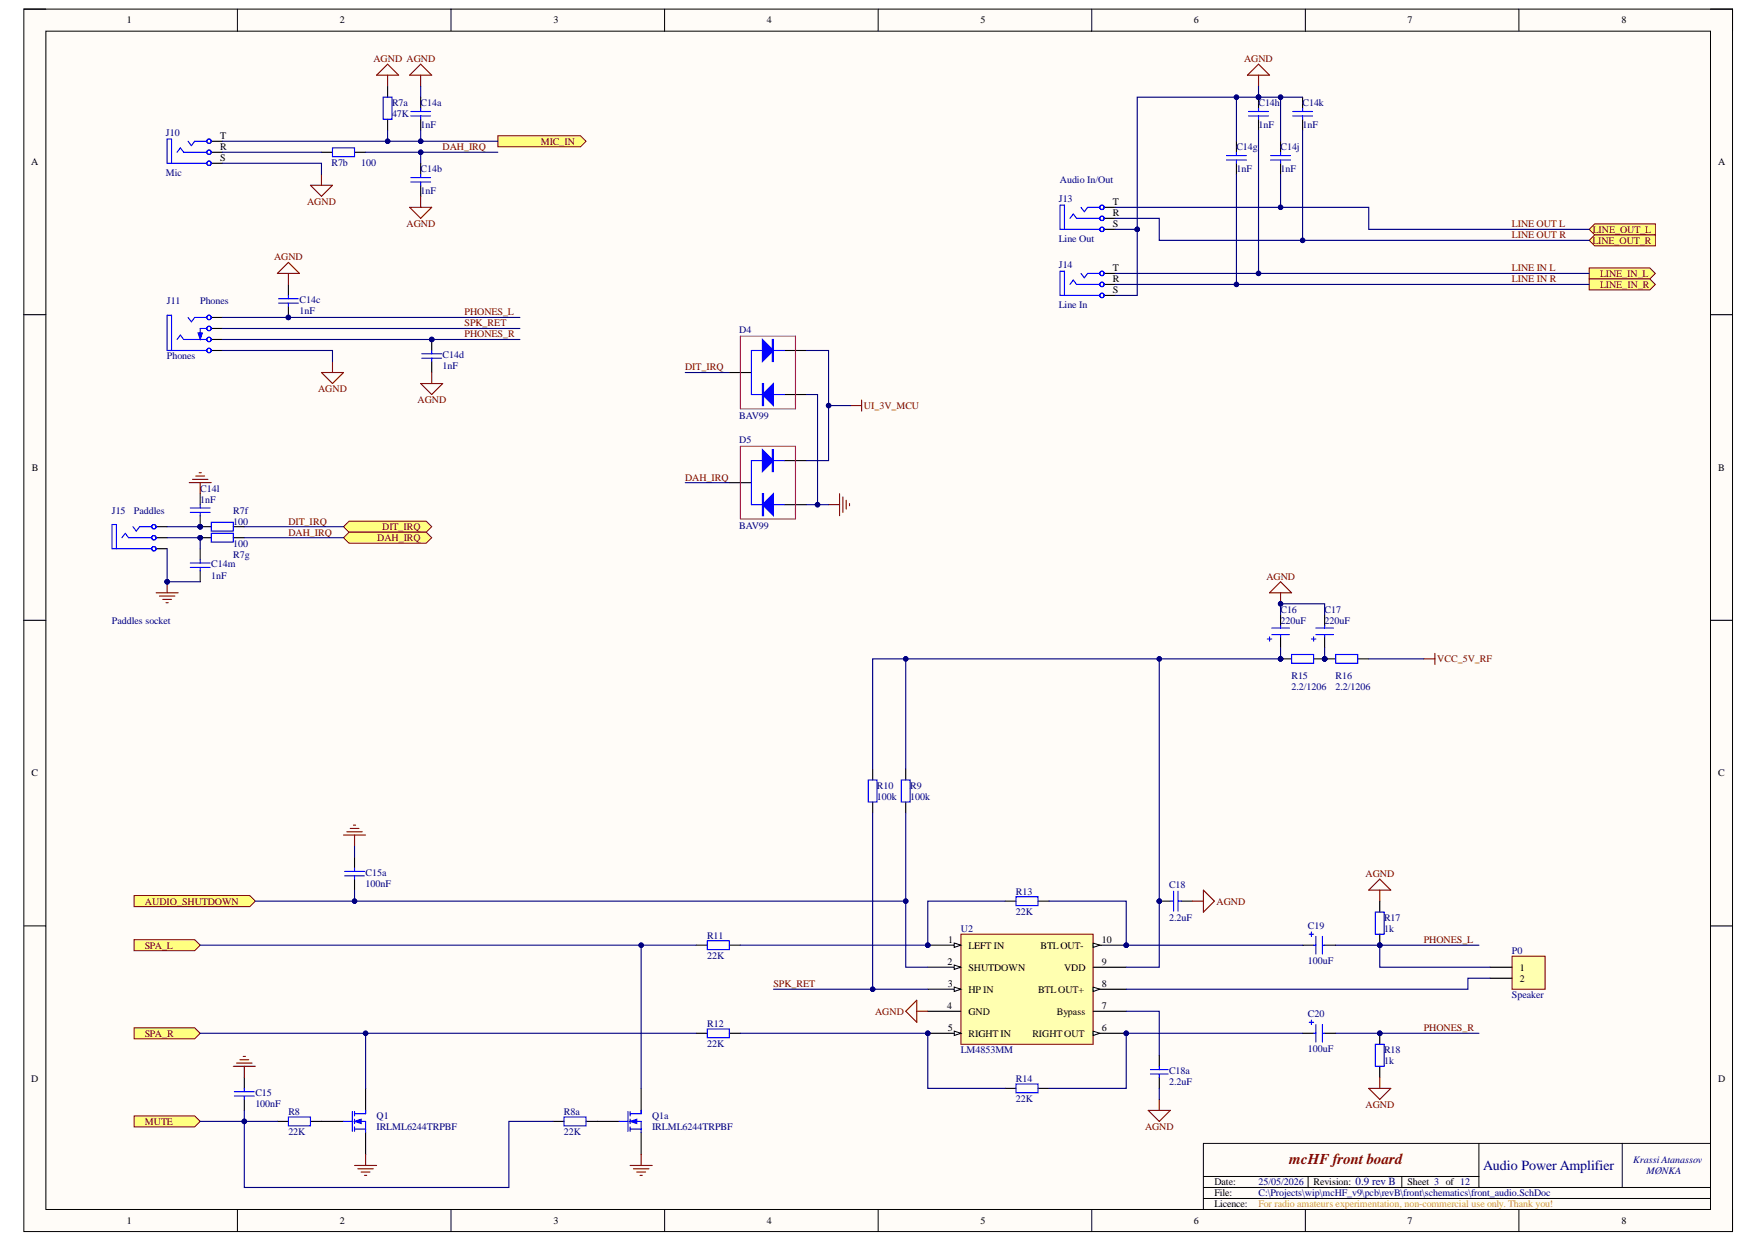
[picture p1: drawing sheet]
<svg xmlns="http://www.w3.org/2000/svg" width="297mm" height="210mm" viewBox="0 0 297 210" stroke-linecap="round" stroke-linejoin="round" font-family="sans-serif">
<defs><g id="words">
<text font-size="2.5" fill="#800000" x="217.8" y="196.8">mcHF front board</text>
<text font-size="2.4" fill="#000080" x="250.6" y="197.8">Audio Power Amplifier</text>
<g font-size="1.7">
<text x="21.4" y="4">1</text>
<text x="57.4" y="4">2</text>
<text x="93.5" y="4">3</text>
<text x="129.6" y="4">4</text>
<text x="165.7" y="4">5</text>
<text x="201.7" y="4">6</text>
<text x="237.8" y="4">7</text>
<text x="274" y="4">8</text>
<text x="37.2" y="23.5">T</text>
<text x="5.3" y="27.9">A</text>
<text x="37.2" y="27.3">S</text>
<text x="37.2" y="25.4">R</text>
<text x="290.3" y="27.9">A</text>
<text x="188.1" y="34.7">T</text>
<text x="188.1" y="38.4">S</text>
<text x="188.1" y="36.6">R</text>
<text x="188.1" y="45.9">T</text>
<text x="188.1" y="47.7">R</text>
<text x="188.1" y="49.6">S</text>
<text x="5.4" y="79.6">B</text>
<text x="290.3" y="79.6">B</text>
<text x="5.3" y="131.2">C</text>
<text x="290.3" y="131.2">C</text>
<text x="160.2" y="159.4">1</text>
<text x="163.6" y="160.3">LEFT IN</text>
<text x="175.8" y="160.3">BTLOUT-</text>
<text x="186.2" y="159.4">10</text>
<text x="160.1" y="163.1">2</text>
<text x="160.1" y="166.8">3</text>
<text x="163.6" y="164">SHUTDOWN</text>
<text x="163.6" y="167.7">HP IN</text>
<text x="175.4" y="167.7">BTL OUT+</text>
<text x="179.8" y="164">VDD</text>
<text x="186.2" y="166.8">8</text>
<text x="186.2" y="163.1">9</text>
<text x="256.8" y="164">1</text>
<text x="256.8" y="165.9">2</text>
<text x="160.1" y="170.5">4</text>
<text x="163.6" y="171.5">GND</text>
<text x="178.6" y="171.5">Bypass</text>
<text x="186.2" y="170.5">7</text>
<text x="160.1" y="174.3">5</text>
<text x="163.6" y="175.2">RIGHT IN</text>
<text x="174.4" y="175.2">RIGHT OUT</text>
<text x="186.2" y="174.3">6</text>
<text x="5.3" y="182.9">D</text>
<text x="290.3" y="182.9">D</text>
<text x="205.2" y="200.3">Date:</text>
<text x="205.2" y="202.2">File:</text>
<text x="221.9" y="200.3">Revision: 0.9 rev B</text>
<text x="237.8" y="200.3">Sheet 3 of 12</text>
<text x="21.4" y="206.8">1</text>
<text x="57.4" y="206.8">2</text>
<text x="93.5" y="206.8">3</text>
<text x="129.6" y="206.8">4</text>
<text x="165.7" y="206.8">5</text>
<text x="201.7" y="206.8">6</text>
<text x="205.2" y="204">Licence:</text>
<text x="237.8" y="206.8">7</text>
<text x="274" y="206.8">8</text>
</g>
<g font-size="1.7" fill="#800000">
<text x="63.1" y="10.5">AGND AGND</text>
<text x="210.2" y="10.5">AGND</text>
<text x="74.8" y="25.4">DAH_IRQ</text>
<text x="91.4" y="24.4">MIC_IN</text>
<text x="51.9" y="34.7">AGND</text>
<text x="68.7" y="38.4">AGND</text>
<text x="255.5" y="38.4">LINE OUT L</text>
<text x="255.5" y="40.3">LINE OUT R</text>
<text x="269" y="41.2">LINE_OUT_R</text>
<text x="269.1" y="39.3">LINE_OUT_L</text>
<text x="46.3" y="44">AGND</text>
<text x="255.5" y="45.9">LINE IN L</text>
<text x="255.5" y="47.7">LINE IN R</text>
<text x="270.4" y="46.8">LINE_IN_L</text>
<text x="78.5" y="53.3">PHONES_L</text>
<text x="270.4" y="48.6">LINE_IN_R</text>
<text x="78.5" y="55.2">SPK_RET</text>
<text x="78.5" y="57">PHONES_R</text>
<text x="115.8" y="62.6">DIT_IRQ</text>
<text x="53.8" y="66.3">AGND</text>
<text x="70.6" y="68.2">AGND</text>
<text x="146" y="69.1">UI_3V_MCU</text>
<text x="115.8" y="81.2">DAH_IRQ</text>
<text x="48.7" y="88.7">DIT_IRQ</text>
<text x="64.6" y="89.6">DIT_IRQ</text>
<text x="48.7" y="90.5">DAH_IRQ</text>
<text x="63.7" y="91.5">DAH_IRQ</text>
<text x="214" y="98">AGND</text>
<text x="242.8" y="111.9">VCC_5V_RF</text>
<text x="230.7" y="148.2">AGND</text>
<text x="24.5" y="152.9">AUDIO_SHUTDOWN</text>
<text x="205.6" y="152.9">AGND</text>
<text x="24.5" y="160.3">SPA_L</text>
<text x="240.6" y="159.4">PHONES_L</text>
<text x="130.7" y="166.8">SPK_RET</text>
<text x="147.9" y="171.5">AGND</text>
<text x="24.5" y="175.2">SPA_R</text>
<text x="240.6" y="174.3">PHONES_R</text>
<text x="24.5" y="190.1">MUTE</text>
<text x="193.5" y="191">AGND</text>
<text x="230.7" y="187.3">AGND</text>
</g>
<g font-size="1.7" fill="#000080">
<text x="66.2" y="17.9">R7a</text>
<text x="71.1" y="17.9">C14a</text>
<text x="212.6" y="17.9">C14h</text>
<text x="220.1" y="17.9">C14k</text>
<text x="28" y="22.9">J10</text>
<text x="66.2" y="19.8">47K</text>
<text x="71.1" y="21.6">1nF</text>
<text x="212.6" y="21.6">1nF</text>
<text x="220.1" y="21.6">1nF</text>
<text x="28" y="29.7">Mic</text>
<text x="56" y="28">R7b</text>
<text x="61" y="28">100</text>
<text x="71.1" y="29.1">C14b</text>
<text x="208.9" y="25.4">C14g</text>
<text x="208.9" y="29.1">1nF</text>
<text x="216.3" y="25.4">C14j</text>
<text x="216.3" y="29.1">1nF</text>
<text x="71.1" y="32.8">1nF</text>
<text x="178.9" y="34.1">J13</text>
<text x="179.1" y="31">Audio In/Out</text>
<text x="178.9" y="40.8">Line Out</text>
<text x="178.9" y="45.3">J14</text>
<text x="28.2" y="51.4">J11</text>
<text x="33.8" y="51.4">Phones</text>
<text x="50.6" y="51.3">C14c</text>
<text x="50.6" y="53.1">1nF</text>
<text x="178.9" y="52">Line In</text>
<text x="124.9" y="56.2">D4</text>
<text x="28.2" y="60.7">Phones</text>
<text x="74.8" y="60.6">C14d</text>
<text x="74.8" y="62.4">1nF</text>
<text x="124.9" y="70.8">BAV99</text>
<text x="124.9" y="74.9">D5</text>
<text x="33.8" y="83.1">C14l</text>
<text x="18.9" y="86.8">J15</text>
<text x="22.6" y="86.8">Paddles</text>
<text x="33.8" y="84.9">1nF</text>
<text x="39.4" y="86.8">R7f</text>
<text x="39.4" y="88.7">100</text>
<text x="124.9" y="89.4">BAV99</text>
<text x="35.7" y="95.9">C14m</text>
<text x="39.4" y="94.2">R7g</text>
<text x="39.4" y="92.4">100</text>
<text x="35.7" y="97.8">1nF</text>
<text x="18.9" y="105.4">Paddles socket</text>
<text x="216.3" y="103.5">C16</text>
<text x="216.3" y="105.4">220uF</text>
<text x="223.8" y="103.5">C17</text>
<text x="223.8" y="105.4">220uF</text>
<text x="218.2" y="114.7">R15</text>
<text x="218.2" y="116.6">2.2/1206</text>
<text x="225.7" y="114.7">R16</text>
<text x="225.7" y="116.6">2.2/1206</text>
<text x="148.2" y="133.3">R10</text>
<text x="148.2" y="135.2">100k</text>
<text x="153.8" y="133.3">R9</text>
<text x="153.8" y="135.2">100k</text>
<text x="61.8" y="148">C15a</text>
<text x="61.8" y="149.9">100nF</text>
<text x="171.6" y="151.2">R13</text>
<text x="171.6" y="154.6">22K</text>
<text x="197.5" y="150.1">C18</text>
<text x="197.5" y="155.7">2.2uF</text>
<text x="233.9" y="155.7">R17</text>
<text x="119.5" y="158.7">R11</text>
<text x="119.5" y="162">22K</text>
<text x="162.3" y="157.5">U2</text>
<text x="221" y="157">C19</text>
<text x="233.9" y="157.5">1k</text>
<text x="255.5" y="161.2">P0</text>
<text x="221" y="162.9">100uF</text>
<text x="119.5" y="173.5">R12</text>
<text x="221" y="171.8">C20</text>
<text x="255.5" y="168.7">Speaker</text>
<text x="119.5" y="176.9">22K</text>
<text x="162.3" y="178">LM4853MM</text>
<text x="221" y="177.8">100uF</text>
<text x="233.9" y="178">R18</text>
<text x="233.9" y="179.9">1k</text>
<text x="43.1" y="185.2">C15</text>
<text x="171.6" y="182.8">R14</text>
<text x="197.5" y="181.5">C18a</text>
<text x="197.5" y="183.4">2.2uF</text>
<text x="43.1" y="187.1">100nF</text>
<text x="48.7" y="188.4">R8</text>
<text x="48.7" y="191.8">22K</text>
<text x="63.6" y="189.2">Q1</text>
<text x="63.6" y="191">IRLML6244TRPBF</text>
<text x="95.3" y="188.4">R8a</text>
<text x="95.3" y="191.8">22K</text>
<text x="110.2" y="189.2">Q1a</text>
<text x="110.2" y="191">IRLML6244TRPBF</text>
<text x="171.6" y="186.2">22K</text>
<text x="275.9" y="196.6">Krassi Atanassov</text>
<text x="212.6" y="200.3">25/05/2026</text>
<text x="212.6" y="202.2">C:\Projects\wip\mcHF_v9\pcb\revB\front\schematics\front_audio.SchDoc</text>
<text x="278.2" y="198.5">MØNKA</text>
</g>
<text font-size="1.7" fill="#f90" x="212.6" y="204">For radio amateurs experimentation, non-commercial use only. Thank you!</text>
</g></defs>
<path d="M4 1.5h288.7v206.6h-288.7z" fill-rule="evenodd" fill="#fffcf8"/>
<path d="M4 1.5h288.7v206.6h-288.7z" fill="none" stroke="#000" stroke-width=".17"/>
<path d="M7.8 5.3h281.2v199.1h-281.2z" fill-rule="evenodd" fill="#fffcf8"/>
<g fill="none" stroke="#000" stroke-width=".17">
<path d="M4 1.5h3.8M7.8 5.3h281.2v199.1h-281.2zM40.1 1.5v3.8M76.2 1.5v3.8M112.3 1.5v3.8M148.4 1.5v3.8M184.5 1.5v3.8M220.6 1.5v3.8M256.6 1.5v3.8M289 1.5h3.7v3.8M4 53.2h3.8M289 53.2h3.7"/>
<path d="M4 104.8h3.8M289 104.8h3.7M4 156.5h3.8M289 156.5h3.7M203.3 198.8h46.6M221 198.8v1.9M236.9 198.8v1.9M249.9 193.2v7.5M274.1 193.2v7.5M289 193.2h-85.7v11.2M40.1 204.4v3.7M76.2 204.4v3.7"/>
<path d="M112.3 204.4v3.7M148.4 204.4v3.7M184.5 204.4v3.7M203.3 200.7h85.7M203.3 202.5h85.7M220.6 204.4v3.7M256.6 204.4v3.7M292.7 204.4v3.7"/>
</g>
<path d="M216.4 103.9v1.9M216.4 107.6v1.9" fill="none" stroke="#000" stroke-width=".19"/>
<path d="M214.1 108h.8M214.5 107.6v.8M214.9 106.1h3M214.9 107.3h3M216.4 105.8v.3M216.4 107.3v.3" fill="none" stroke="#00f" stroke-width=".19"/>
<circle cx="195.9" cy="152.3" r=".37" fill="#000080"/>
<circle cx="195.9" cy="152.3" r=".37" fill="none" stroke="#000080" stroke-width=".17"/>
<path d="M195.9 152.3h1.8M199.6 152.3h1.9" fill="none" stroke="#000" stroke-width=".19"/>
<circle cx="195.9" cy="152.3" r=".37" fill="#000080"/>
<circle cx="195.9" cy="152.3" r=".37" fill="none" stroke="#000080" stroke-width=".17"/>
<path d="M197.7 152.3h.6M198.3 150.6v3.4M199 152.3h.6M199 150.6v3.4" fill="none" stroke="#00f" stroke-width=".19"/>
<circle cx="216.4" cy="111.4" r=".37" fill="#000080"/>
<circle cx="216.4" cy="111.4" r=".37" fill="none" stroke="#000080" stroke-width=".17"/>
<circle cx="223.8" cy="111.4" r=".37" fill="#000080"/>
<circle cx="223.8" cy="111.4" r=".37" fill="none" stroke="#000080" stroke-width=".17"/>
<path d="M216.4 111.4h1.8" fill="none" stroke="#000" stroke-width=".19"/>
<circle cx="216.4" cy="111.4" r=".37" fill="#000080"/>
<circle cx="216.4" cy="111.4" r=".37" fill="none" stroke="#000080" stroke-width=".17"/>
<path d="M222 111.4h1.8" fill="none" stroke="#000" stroke-width=".19"/>
<circle cx="223.8" cy="111.4" r=".37" fill="#000080"/>
<circle cx="223.8" cy="111.4" r=".37" fill="none" stroke="#000080" stroke-width=".17"/>
<path d="M218.2 110.6h3.8v1.5h-3.8zM221.6 108h.7M222 107.6v.8M222.3 106.1h3M222.3 107.3h3M223.8 105.8v.3M223.8 107.3v.3" fill="none" stroke="#00f" stroke-width=".19"/>
<path d="M223.8 103.9v1.9M223.8 107.6v1.9" fill="none" stroke="#000" stroke-width=".19"/>
<circle cx="223.8" cy="111.4" r=".37" fill="#000080"/>
<circle cx="223.8" cy="111.4" r=".37" fill="none" stroke="#000080" stroke-width=".17"/>
<path d="M223.8 111.4h1.9" fill="none" stroke="#000" stroke-width=".19"/>
<circle cx="223.8" cy="111.4" r=".37" fill="#000080"/>
<circle cx="223.8" cy="111.4" r=".37" fill="none" stroke="#000080" stroke-width=".17"/>
<path d="M229.4 111.4h1.9" fill="none" stroke="#000" stroke-width=".19"/>
<path d="M225.7 110.6h3.7v1.5h-3.7z" fill="none" stroke="#00f" stroke-width=".19"/>
<path d="M22.7 158.8h10.2l.9 .9-.9 1h-10.2z" fill-rule="evenodd" fill="#ffff80"/>
<path d="M22.7 158.8h10.2l.9 .9-.9 1h-10.2z" fill="none" stroke="#800000" stroke-width=".17"/>
<path d="M22.7 188.6h10.2l.9 .9-.9 1h-10.2z" fill-rule="evenodd" fill="#ffff80"/>
<path d="M22.7 188.6h10.2l.9 .9-.9 1h-10.2z" fill="none" stroke="#800000" stroke-width=".17"/>
<path d="M240.6 111.4h1.8M242.4 110.4v1.9" fill="none" stroke="#800000" stroke-width=".19"/>
<circle cx="190.3" cy="174.6" r=".37" fill="#000080"/>
<circle cx="190.3" cy="174.6" r=".37" fill="none" stroke="#000080" stroke-width=".17"/>
<circle cx="156.8" cy="174.6" r=".37" fill="#000080"/>
<circle cx="156.8" cy="174.6" r=".37" fill="none" stroke="#000080" stroke-width=".17"/>
<circle cx="156.8" cy="159.7" r=".37" fill="#000080"/>
<circle cx="156.8" cy="159.7" r=".37" fill="none" stroke="#000080" stroke-width=".17"/>
<circle cx="190.3" cy="159.7" r=".37" fill="#000080"/>
<circle cx="190.3" cy="159.7" r=".37" fill="none" stroke="#000080" stroke-width=".17"/>
<path d="M162.4 157.9h22.3v18.6h-22.3z" fill-rule="evenodd" fill="#ffffb0"/>
<path d="M162.4 157.9h22.3v18.6h-22.3z" fill="none" stroke="#800000" stroke-width=".17"/>
<path d="M184.7 174.6h5.6" fill="none" stroke="#000" stroke-width=".19"/>
<path d="M184.7 174.3l1.1 .3-1.1 .4z" fill="#f8fcff"/>
<path d="M184.7 174.3l1.1 .3-1.1 .4z" fill="none" stroke="#000" stroke-width=".17"/>
<circle cx="190.3" cy="174.6" r=".37" fill="#000080"/>
<circle cx="190.3" cy="174.6" r=".37" fill="none" stroke="#000080" stroke-width=".17"/>
<path d="M156.8 174.6h5.6" fill="none" stroke="#000" stroke-width=".19"/>
<path d="M161.2 174.3l1.2 .3-1.2 .4z" fill="#f8fcff"/>
<path d="M161.2 174.3l1.2 .3-1.2 .4z" fill="none" stroke="#000" stroke-width=".17"/>
<circle cx="156.8" cy="174.6" r=".37" fill="#000080"/>
<circle cx="156.8" cy="174.6" r=".37" fill="none" stroke="#000080" stroke-width=".17"/>
<path d="M156.8 159.7h5.6" fill="none" stroke="#000" stroke-width=".18"/>
<path d="M161.2 159.4l1.2 .3-1.2 .4z" fill="#f8fcff"/>
<path d="M161.2 159.4l1.2 .3-1.2 .4z" fill="none" stroke="#000" stroke-width=".17"/>
<circle cx="156.8" cy="159.7" r=".37" fill="#000080"/>
<circle cx="156.8" cy="159.7" r=".37" fill="none" stroke="#000080" stroke-width=".17"/>
<path d="M156.8 163.5h5.6" fill="none" stroke="#000" stroke-width=".18"/>
<path d="M161.2 163.1l1.2 .4-1.2 .3z" fill="#f8fcff"/>
<path d="M161.2 163.1l1.2 .4-1.2 .3z" fill="none" stroke="#000" stroke-width=".17"/>
<path d="M156.8 167.2h5.6" fill="none" stroke="#000" stroke-width=".18"/>
<path d="M161.2 166.8l1.2 .4-1.2 .4z" fill="#f8fcff"/>
<path d="M161.2 166.8l1.2 .4-1.2 .4z" fill="none" stroke="#000" stroke-width=".17"/>
<path d="M156.8 170.9h5.6" fill="none" stroke="#000" stroke-width=".18"/>
<path d="M184.7 167.2h5.6" fill="none" stroke="#000" stroke-width=".19"/>
<path d="M184.7 166.8l1.1 .4-1.1 .4z" fill="#f8fcff"/>
<path d="M184.7 166.8l1.1 .4-1.1 .4z" fill="none" stroke="#000" stroke-width=".17"/>
<path d="M184.7 159.7h5.6M184.7 170.9h5.6M184.7 163.5h5.6" fill="none" stroke="#000" stroke-width=".19"/>
<path d="M184.7 159.4l1.1 .3-1.1 .4z" fill="#f8fcff"/>
<path d="M184.7 159.4l1.1 .3-1.1 .4z" fill="none" stroke="#000" stroke-width=".17"/>
<circle cx="190.3" cy="159.7" r=".37" fill="#000080"/>
<circle cx="190.3" cy="159.7" r=".37" fill="none" stroke="#000080" stroke-width=".17"/>
<path d="M22.7 173.7h10.2l.9 .9-.9 1h-10.2z" fill-rule="evenodd" fill="#ffff80"/>
<path d="M22.7 173.7h10.2l.9 .9-.9 1h-10.2z" fill="none" stroke="#800000" stroke-width=".17"/>
<path d="M147.4 130v1.8M147.4 135.5v1.9M153 130v1.8M153 135.5v1.9M117.6 159.7h1.9M123.2 159.7h1.9M169.8 152.3h1.9" fill="none" stroke="#000" stroke-width=".18"/>
<path d="M146.7 131.8h1.5v3.7h-1.5zM152.3 131.8h1.5v3.7h-1.5zM119.5 159h3.7v1.5h-3.7z" fill="none" stroke="#00f" stroke-width=".18"/>
<path d="M175.4 152.3h1.9M220.1 159.7h1.9M223.8 159.7h1.9M117.6 174.6h1.9M123.2 174.6h1.9M220.1 174.6h1.9M223.8 174.6h1.9M169.8 183.9h1.9M175.4 183.9h1.9" fill="none" stroke="#000" stroke-width=".19"/>
<g fill="none" stroke="#00f" stroke-width=".19">
<path d="M171.7 151.6h3.7v1.4h-3.7zM221.2 157.9h.8M221.6 157.5v.8M222 159.7h.3M222.3 158.3v2.9M223.4 158.3v2.9M223.4 159.7h.4M119.5 173.9h3.7v1.5h-3.7zM221.2 172.8h.8M221.6 172.4v.7M222 174.6h.3M222.3 173.1v3"/>
<path d="M223.4 173.1v3M223.4 174.6h.4M171.7 183.2h3.7v1.5h-3.7z"/>
</g>
<circle cx="233.1" cy="174.6" r=".37" fill="#000080"/>
<circle cx="233.1" cy="174.6" r=".37" fill="none" stroke="#000080" stroke-width=".17"/>
<path d="M233.1 174.6v1.9" fill="none" stroke="#000" stroke-width=".19"/>
<circle cx="233.1" cy="174.6" r=".37" fill="#000080"/>
<circle cx="233.1" cy="174.6" r=".37" fill="none" stroke="#000080" stroke-width=".17"/>
<path d="M233.1 180.2v1.9" fill="none" stroke="#000" stroke-width=".19"/>
<path d="M232.4 176.5h1.5v3.7h-1.5z" fill="none" stroke="#00f" stroke-width=".19"/>
<circle cx="233.1" cy="159.7" r=".37" fill="#000080"/>
<circle cx="233.1" cy="159.7" r=".37" fill="none" stroke="#000080" stroke-width=".17"/>
<path d="M233.1 152.3v1.9M233.1 157.9v1.8" fill="none" stroke="#000" stroke-width=".19"/>
<circle cx="233.1" cy="159.7" r=".37" fill="#000080"/>
<circle cx="233.1" cy="159.7" r=".37" fill="none" stroke="#000080" stroke-width=".17"/>
<path d="M232.4 154.2h1.5v3.7h-1.5zM58 189.5h1.5M59.5 187.9v3.3M59.9 188.2h1.9M59.9 189.5h1.9v1.9M59.9 190.8h1.9M59.9 187.9v.7M59.9 189.2v.7M59.9 190.5v.7" fill="none" stroke="#00f" stroke-width=".19"/>
<path d="M54.3 189.5h3.7M61.8 183.9v3.8M61.8 191.4v3.7" fill="none" stroke="#000" stroke-width=".19"/>
<path d="M59.9 189.5l1.1-.3v.7z" fill="#00f"/>
<path d="M59.9 189.5l1.1-.3v.7z" fill="none" stroke="#00f" stroke-width=".17"/>
<path d="M39.6 185.2h3.4M39.6 184.5h3.4M41.3 183.9v.6M41.3 185.2v.6M48.7 188.8h3.8v1.5h-3.8zM61.8 187.7v.5" fill="none" stroke="#00f" stroke-width=".19"/>
<path d="M40 179.7h2.6M40.5 179.1h1.5M41.1 178.5h.4M39.4 180.2h3.7M41.3 180.2v1.9M59.9 197h3.7M60.5 197.5h2.6M61 198.1h1.5M61.6 198.6h.4M61.8 195.1v1.9" fill="none" stroke="#800000" stroke-width=".19"/>
<path d="M41.3 182.1v1.8M41.3 185.8v1.9M46.9 189.5h1.8M52.5 189.5h1.8" fill="none" stroke="#000" stroke-width=".19"/>
<path d="M84.1 22.9h14l.9 1-.9 .9h-14z" fill-rule="evenodd" fill="#ffff80"/>
<path d="M84.1 22.9h14l.9 1-.9 .9h-14z" fill="none" stroke="#800000" stroke-width=".17"/>
<path d="M255.5 161.6h5.6v5.6h-5.6z" fill-rule="evenodd" fill="#ffffb0"/>
<path d="M255.5 161.6h5.6v5.6h-5.6z" fill="none" stroke="#800000" stroke-width=".17"/>
<path d="M251.8 163.5h3.7M251.8 165.3h3.7" fill="none" stroke="#000" stroke-width=".19"/>
<path d="M65.5 14.6v1.8M65.5 20.2v1.8M35.7 53.7h1.9M35.7 59.2h1.9M35.7 57.4h1.9M35.7 55.5h1.9" fill="none" stroke="#000" stroke-width=".18"/>
<g fill="none" stroke="#00f" stroke-width=".18">
<path d="M64.7 16.4h1.5v3.8h-1.5zM29 59.2v-5.9h-.8v5.9h6.7M29.9 57.4l.6-.8 .5 .8h3.9M31.8 53.7l.5 .7 .6-.7h2"/>
<circle cx="35.3" cy="57.4" r=".37"/>
<circle cx="35.3" cy="55.5" r=".37"/>
<circle cx="35.3" cy="59.2" r=".37"/>
<circle cx="35.3" cy="53.7" r=".37"/>
</g>
<path d="M33.5 56.3h.7l-.4 1.1z" fill="#00f"/>
<path d="M33.5 56.3h.7l-.4 1.1z" fill="none" stroke="#00f" stroke-width=".17"/>
<path d="M69.4 19.6h3.4M69.4 18.8h3.4M71.1 18.3v.5M71.1 19.6v.6M69.4 30.8h3.4M69.4 30h3.4M71.1 29.5v.5M71.1 30.8v.5M34.9 55.5h-1.1v1.3" fill="none" stroke="#00f" stroke-width=".18"/>
<path d="M71.1 16.4v1.9M71.1 20.2v1.8M71.1 27.6v1.9M71.1 31.3v1.9" fill="none" stroke="#000" stroke-width=".18"/>
<circle cx="48.7" cy="53.7" r=".37" fill="#000080"/>
<circle cx="48.7" cy="53.7" r=".37" fill="none" stroke="#000080" stroke-width=".17"/>
<path d="M48.7 51.8v1.9" fill="none" stroke="#000" stroke-width=".18"/>
<circle cx="48.7" cy="53.7" r=".37" fill="#000080"/>
<circle cx="48.7" cy="53.7" r=".37" fill="none" stroke="#000080" stroke-width=".17"/>
<path d="M35.7 25.7h1.9M35.7 23.9h1.9M35.7 27.6h1.9M54.3 25.7h1.9M59.9 25.7h1.9M48.7 48.1v1.8" fill="none" stroke="#000" stroke-width=".18"/>
<g fill="none" stroke="#00f" stroke-width=".18">
<path d="M29 27.6v-4.1h-.8v4.1h6.7M29.9 25.7l.6-.7 .5 .7h3.9M31.8 23.9l.5 .7 .6-.7h2M56.2 25h3.7v1.5h-3.7zM47.1 50.5h3.3M47.1 51.2h3.3M48.7 49.9v.6M48.7 51.2v.6"/>
<circle cx="35.3" cy="25.7" r=".37"/>
<circle cx="35.3" cy="27.6" r=".37"/>
<circle cx="35.3" cy="23.9" r=".37"/>
</g>
<circle cx="72.9" cy="57.4" r=".37" fill="#000080"/>
<circle cx="72.9" cy="57.4" r=".37" fill="none" stroke="#000080" stroke-width=".17"/>
<path d="M72.9 57.4v1.8M72.9 61.1v1.9" fill="none" stroke="#000" stroke-width=".18"/>
<circle cx="72.9" cy="57.4" r=".37" fill="#000080"/>
<circle cx="72.9" cy="57.4" r=".37" fill="none" stroke="#000080" stroke-width=".17"/>
<path d="M71.3 59.8h3.3M72.9 59.2v.6M71.3 60.5h3.3M72.9 60.5v.6" fill="none" stroke="#00f" stroke-width=".18"/>
<g fill="none" stroke="#800000" stroke-width=".18">
<path d="M63.6 12.7l1.9-1.9 1.9 1.9zM65.5 12.7v1.9M69.2 12.7l1.9-1.9 1.8 1.9zM71.1 12.7v1.9M52.5 31.3h3.7l-1.9 1.9zM54.3 29.5v1.8M69.2 35h3.7l-1.8 1.9zM71.1 33.2v1.8M46.9 46.2l1.8-1.9 1.9 1.9zM48.7 46.2v1.9M54.3 63h3.7l-1.8 1.8zM56.2 61.1v1.9"/>
<path d="M71.1 64.8h3.7l-1.9 1.9zM72.9 63v1.8"/>
</g>
<path d="M208.9 23.9v1.8M208.9 27.6v1.9" fill="none" stroke="#000" stroke-width=".19"/>
<path d="M207.2 27h3.4M207.2 26.3h3.4M208.9 25.7v.6M208.9 27v.6" fill="none" stroke="#00f" stroke-width=".19"/>
<circle cx="212.6" cy="16.4" r=".38" fill="#000080"/>
<circle cx="212.6" cy="16.4" r=".38" fill="none" stroke="#000080" stroke-width=".17"/>
<path d="M212.6 16.4v1.9" fill="none" stroke="#000" stroke-width=".19"/>
<circle cx="212.6" cy="16.4" r=".38" fill="#000080"/>
<circle cx="212.6" cy="16.4" r=".38" fill="none" stroke="#000080" stroke-width=".17"/>
<path d="M220.1 16.4v1.9M186.6 35h1.8M186.6 38.8h1.8M186.6 36.9h1.8M212.6 20.2v1.8M216.4 23.9v1.8M216.4 27.6v1.9M220.1 20.2v1.8M186.6 46.2h1.8M186.6 49.9h1.8M186.6 48.1h1.8" fill="none" stroke="#000" stroke-width=".19"/>
<g fill="none" stroke="#00f" stroke-width=".19">
<path d="M211 19.6h3.3M211 18.8h3.3M212.6 18.3v.5M212.6 19.6v.6M218.4 19.6h3.4M218.4 18.8h3.4M220.1 18.3v.5M220.1 19.6v.6M179.9 38.8v-4.1h-.8v4.1h6.7M180.8 36.9l.5-.7 .6 .7h3.9M182.7 35l.5 .8 .6-.8h2M214.7 27h3.3"/>
<path d="M214.7 26.3h3.3M216.4 25.7v.6M216.4 27v.6M179.9 49.9v-4.1h-.8v4.1h6.7M180.8 48.1l.5-.8 .6 .8h3.9M182.7 46.2l.5 .8 .6-.8h2"/>
<circle cx="186.2" cy="36.9" r=".37"/>
<circle cx="186.2" cy="35" r=".37"/>
<circle cx="186.2" cy="38.8" r=".37"/>
<circle cx="186.2" cy="46.2" r=".37"/>
<circle cx="186.2" cy="49.9" r=".37"/>
<circle cx="186.2" cy="48.1" r=".37"/>
</g>
<path d="M210.8 12.7l1.8-1.9 1.9 1.9zM212.6 12.7v1.9" fill="none" stroke="#800000" stroke-width=".19"/>
<path d="M28.2 98.3v1.9M26.4 100.2h3.7M26.9 100.7h2.6M27.5 101.3h1.5M28.1 101.9h.3" fill="none" stroke="#800000" stroke-width=".18"/>
<circle cx="28.2" cy="98.3" r=".37" fill="#000080"/>
<circle cx="28.2" cy="98.3" r=".37" fill="none" stroke="#000080" stroke-width=".17"/>
<path d="M33.8 92.7v1.9M33.8 96.5v1.8" fill="none" stroke="#000" stroke-width=".18"/>
<path d="M32.2 95.2h3.3M32.2 95.9h3.3M33.8 94.6v.6M33.8 95.9v.6" fill="none" stroke="#00f" stroke-width=".18"/>
<circle cx="33.8" cy="89" r=".37" fill="#000080"/>
<circle cx="33.8" cy="89" r=".37" fill="none" stroke="#000080" stroke-width=".17"/>
<path d="M33.8 87.2v1.8" fill="none" stroke="#000" stroke-width=".18"/>
<circle cx="33.8" cy="89" r=".37" fill="#000080"/>
<circle cx="33.8" cy="89" r=".37" fill="none" stroke="#000080" stroke-width=".17"/>
<path d="M26.4 89h1.8M26.4 92.7h1.8M26.4 90.9h1.8M33.8 83.4v1.9" fill="none" stroke="#000" stroke-width=".18"/>
<g fill="none" stroke="#00f" stroke-width=".18">
<path d="M19.7 92.7v-4.1h-.8v4.1h6.7M20.6 90.9l.6-.8 .5 .8h3.9M22.5 89l.5 .8 .6-.8h2M32.2 85.9h3.3M32.2 86.6h3.3M33.8 85.3v.6M33.8 86.6v.6"/>
<circle cx="26" cy="89" r=".37"/>
<circle cx="26" cy="92.7" r=".37"/>
<circle cx="26" cy="90.9" r=".37"/>
</g>
<path d="M33.6 79.9h.4M32 81.6h3.7M32.5 81h2.6M33.1 80.5h1.5M33.8 81.6v1.8" fill="none" stroke="#800000" stroke-width=".18"/>
<circle cx="33.8" cy="89" r=".37" fill="#000080"/>
<circle cx="33.8" cy="89" r=".37" fill="none" stroke="#000080" stroke-width=".17"/>
<path d="M33.8 89h1.9" fill="none" stroke="#000" stroke-width=".18"/>
<circle cx="33.8" cy="89" r=".37" fill="#000080"/>
<circle cx="33.8" cy="89" r=".37" fill="none" stroke="#000080" stroke-width=".17"/>
<path d="M39.4 89h1.9" fill="none" stroke="#000" stroke-width=".18"/>
<path d="M35.7 88.3h3.7v1.5h-3.7z" fill="none" stroke="#00f" stroke-width=".18"/>
<circle cx="33.8" cy="90.9" r=".37" fill="#000080"/>
<circle cx="33.8" cy="90.9" r=".37" fill="none" stroke="#000080" stroke-width=".17"/>
<path d="M33.8 90.9h1.9" fill="none" stroke="#000" stroke-width=".18"/>
<circle cx="33.8" cy="90.9" r=".37" fill="#000080"/>
<circle cx="33.8" cy="90.9" r=".37" fill="none" stroke="#000080" stroke-width=".17"/>
<path d="M39.4 90.9h1.9" fill="none" stroke="#000" stroke-width=".18"/>
<path d="M35.7 90.1h3.7v1.5h-3.7z" fill="none" stroke="#00f" stroke-width=".18"/>
<path d="M268.5 38.8l1-1h10.2v1.9h-10.2z" fill-rule="evenodd" fill="#ffff80"/>
<path d="M268.5 38.8l1-1h10.2v1.9h-10.2z" fill="none" stroke="#800000" stroke-width=".17"/>
<path d="M268.5 40.6l1-.9h10.2v1.9h-10.2z" fill-rule="evenodd" fill="#ffff80"/>
<path d="M268.5 40.6l1-.9h10.2v1.9h-10.2z" fill="none" stroke="#800000" stroke-width=".17"/>
<path d="M268.5 45.3h10.3l.9 .9-.9 .9h-10.3z" fill-rule="evenodd" fill="#ffff80"/>
<path d="M268.5 45.3h10.3l.9 .9-.9 .9h-10.3z" fill="none" stroke="#800000" stroke-width=".17"/>
<path d="M268.5 47.1h10.3l.9 1-.9 .9h-10.3z" fill-rule="evenodd" fill="#ffff80"/>
<path d="M268.5 47.1h10.3l.9 1-.9 .9h-10.3z" fill="none" stroke="#800000" stroke-width=".17"/>
<path d="M58 89l1-.9h13l.9 .9-.9 .9h-13z" fill-rule="evenodd" fill="#ffff80"/>
<path d="M58 89l1-.9h13l.9 .9-.9 .9h-13z" fill="none" stroke="#800000" stroke-width=".17"/>
<path d="M58 90.9l1-1h13l.9 1-.9 .9h-13z" fill-rule="evenodd" fill="#ffff80"/>
<path d="M58 90.9l1-1h13l.9 1-.9 .9h-13z" fill="none" stroke="#800000" stroke-width=".17"/>
<path d="M153 170.9l1.9-1.9v3.8zM154.9 170.9h1.9" fill="none" stroke="#800000" stroke-width=".18"/>
<path d="M214.5 100.2l1.9-1.9 1.8 1.9zM216.4 100.2v1.8M201.5 152.3h1.8M203.3 150.4l1.9 1.9-1.9 1.9zM231.3 150.4l1.8-1.8 1.9 1.8zM233.1 150.4v1.9M231.3 183.9h3.7l-1.9 1.9zM233.1 182.1v1.8" fill="none" stroke="#800000" stroke-width=".19"/>
<circle cx="216.4" cy="102" r=".37" fill="#000080"/>
<circle cx="216.4" cy="102" r=".37" fill="none" stroke="#000080" stroke-width=".17"/>
<path d="M100.9 189.5h3.7M108.3 183.9v3.8M108.3 191.4v3.7" fill="none" stroke="#000" stroke-width=".19"/>
<path d="M104.6 189.5h1.5M106.1 187.9v3.3M106.5 188.2h1.8M106.5 189.5h1.8v1.9M106.5 190.8h1.8M106.5 187.9v.7M106.5 189.2v.7M106.5 190.5v.7" fill="none" stroke="#00f" stroke-width=".19"/>
<path d="M106.5 189.5l1.1-.3v.7z" fill="#00f"/>
<path d="M106.5 189.5l1.1-.3v.7z" fill="none" stroke="#00f" stroke-width=".17"/>
<path d="M128.9 83.4v3.8M95.3 188.8h3.7v1.5h-3.7zM108.3 187.7v.5" fill="none" stroke="#00f" stroke-width=".19"/>
<path d="M106.5 197h3.7M107 197.5h2.6M107.6 198.1h1.5M108.2 198.6h.3M108.3 195.1v1.9" fill="none" stroke="#800000" stroke-width=".19"/>
<path d="M93.4 189.5h1.9M99 189.5h1.9" fill="none" stroke="#000" stroke-width=".19"/>
<path d="M132.5 77.8h3.8M123.2 81.6h3.8M132.5 85.3h3.8" fill="none" stroke="#000" stroke-width=".18"/>
<path d="M132.5 77.8h-5.5v7.5h5.5M128.8 83.4h.2v3.8h-.2z" fill="none" stroke="#00f" stroke-width=".18"/>
<path d="M128.8 76l1.9 1.8-1.9 1.9z" fill-rule="evenodd" fill="#00f"/>
<path d="M128.8 76l1.9 1.8-1.9 1.9zM130.5 76h.2v3.7h-.2z" fill="none" stroke="#00f" stroke-width=".18"/>
<path d="M130.6 76v3.7" fill="none" stroke="#00f" stroke-width=".19"/>
<path d="M125.1 75.4h9.3v12.3h-9.3z" fill="none" stroke="#c5008e" stroke-width=".18"/>
<path d="M128.8 85.3l1.9-1.9v3.8z" fill-rule="evenodd" fill="#00f"/>
<path d="M132.5 59.2h-5.5v7.5h5.5M128.8 64.8h.2v3.7h-.2zM128.8 85.3l1.9-1.9v3.8z" fill="none" stroke="#00f" stroke-width=".18"/>
<path d="M132.5 59.2h3.8M123.2 63h3.8M132.5 66.7h3.8" fill="none" stroke="#000" stroke-width=".18"/>
<path d="M128.9 64.8v3.7" fill="none" stroke="#00f" stroke-width=".19"/>
<path d="M128.8 57.4l1.9 1.8-1.9 1.9z" fill-rule="evenodd" fill="#00f"/>
<path d="M128.8 57.4l1.9 1.8-1.9 1.9zM130.5 57.4h.2v3.7h-.2z" fill="none" stroke="#00f" stroke-width=".18"/>
<path d="M130.6 57.4v3.7" fill="none" stroke="#00f" stroke-width=".19"/>
<path d="M125.1 56.8h9.3v12.3h-9.3z" fill="none" stroke="#c5008e" stroke-width=".18"/>
<path d="M128.8 66.7l1.9-1.9v3.7z" fill-rule="evenodd" fill="#00f"/>
<path d="M128.8 66.7l1.9-1.9v3.7z" fill="none" stroke="#00f" stroke-width=".18"/>
<path d="M143.7 68.5h1.9M145.6 67.6v1.9M140 85.3h1.9M141.9 83.4v3.8M142.4 84v2.6M143 84.5v1.5M143.5 85.1v.4" fill="none" stroke="#800000" stroke-width=".18"/>
<path d="M195.9 178.4v1.8M195.9 182.1v1.8" fill="none" stroke="#000" stroke-width=".19"/>
<path d="M194.4 181.5h3M194.4 180.8h3M195.9 180.2v.6M195.9 181.5v.6" fill="none" stroke="#00f" stroke-width=".19"/>
<path d="M194 187.7h3.7l-1.8 1.8zM195.9 185.8v1.9" fill="none" stroke="#800000" stroke-width=".19"/>
<path d="M22.7 151.4h19.5l.9 .9-.9 .9h-19.5z" fill-rule="evenodd" fill="#ffff80"/>
<path d="M22.7 151.4h19.5l.9 .9-.9 .9h-19.5z" fill="none" stroke="#800000" stroke-width=".17"/>
<path d="M59.9 144.9v1.8M59.9 148.6v1.8" fill="none" stroke="#000" stroke-width=".18"/>
<path d="M58.2 147.3h3.4M58.2 148h3.4M59.9 146.7v.6M59.9 148v.6" fill="none" stroke="#00f" stroke-width=".18"/>
<path d="M59.7 139.5h.4M58 141.1h3.8M58.6 140.6h2.6M59.2 140h1.4M59.9 141.1v1.9" fill="none" stroke="#800000" stroke-width=".18"/>
<path d="M223.8 109.5v1.9" fill="none" stroke="#000080" stroke-width=".19"/>
<circle cx="223.8" cy="111.4" r=".37" fill="#000080"/>
<circle cx="223.8" cy="111.4" r=".37" fill="none" stroke="#000080" stroke-width=".17"/>
<path d="M28.2 98.3h5.6" fill="none" stroke="#000080" stroke-width=".18"/>
<circle cx="28.2" cy="98.3" r=".37" fill="#000080"/>
<circle cx="28.2" cy="98.3" r=".37" fill="none" stroke="#000080" stroke-width=".17"/>
<path d="M28.2 90.9h5.6v1.8" fill="none" stroke="#000080" stroke-width=".18"/>
<circle cx="33.8" cy="90.9" r=".37" fill="#000080"/>
<circle cx="33.8" cy="90.9" r=".37" fill="none" stroke="#000080" stroke-width=".17"/>
<path d="M28.2 89h5.6" fill="none" stroke="#000080" stroke-width=".18"/>
<circle cx="33.8" cy="89" r=".37" fill="#000080"/>
<circle cx="33.8" cy="89" r=".37" fill="none" stroke="#000080" stroke-width=".17"/>
<path d="M33.8 189.5h13.1" fill="none" stroke="#000080" stroke-width=".19"/>
<circle cx="41.3" cy="189.5" r=".37" fill="#000080"/>
<circle cx="41.3" cy="189.5" r=".37" fill="none" stroke="#000080" stroke-width=".17"/>
<path d="M33.8 174.6h83.8" fill="none" stroke="#000080" stroke-width=".19"/>
<circle cx="61.8" cy="174.6" r=".37" fill="#000080"/>
<circle cx="61.8" cy="174.6" r=".37" fill="none" stroke="#000080" stroke-width=".17"/>
<path d="M33.8 159.7h83.8" fill="none" stroke="#000080" stroke-width=".18"/>
<circle cx="108.3" cy="159.7" r=".37" fill="#000080"/>
<circle cx="108.3" cy="159.7" r=".37" fill="none" stroke="#000080" stroke-width=".17"/>
<path d="M37.6 59.2h18.6v1.9M37.6 57.4h50.2" fill="none" stroke="#000080" stroke-width=".18"/>
<circle cx="72.9" cy="57.4" r=".37" fill="#000080"/>
<circle cx="72.9" cy="57.4" r=".37" fill="none" stroke="#000080" stroke-width=".17"/>
<path d="M37.6 53.7h50.2M37.6 55.5h50.2" fill="none" stroke="#000080" stroke-width=".18"/>
<circle cx="48.7" cy="53.7" r=".37" fill="#000080"/>
<circle cx="48.7" cy="53.7" r=".37" fill="none" stroke="#000080" stroke-width=".17"/>
<path d="M37.6 27.6h16.7v1.9M37.6 23.9h46.5M37.6 25.7h16.7" fill="none" stroke="#000080" stroke-width=".18"/>
<circle cx="65.5" cy="23.9" r=".37" fill="#000080"/>
<circle cx="65.5" cy="23.9" r=".37" fill="none" stroke="#000080" stroke-width=".17"/>
<circle cx="71.1" cy="23.9" r=".37" fill="#000080"/>
<circle cx="71.1" cy="23.9" r=".37" fill="none" stroke="#000080" stroke-width=".17"/>
<path d="M41.3 189.5v11.2h44.7v-11.2h7.4" fill="none" stroke="#000080" stroke-width=".19"/>
<circle cx="41.3" cy="189.5" r=".37" fill="#000080"/>
<circle cx="41.3" cy="189.5" r=".37" fill="none" stroke="#000080" stroke-width=".17"/>
<path d="M41.3 90.9h16.7M41.3 89h16.7M43.1 152.3h109.9" fill="none" stroke="#000080" stroke-width=".18"/>
<circle cx="59.9" cy="152.3" r=".37" fill="#000080"/>
<circle cx="59.9" cy="152.3" r=".37" fill="none" stroke="#000080" stroke-width=".17"/>
<circle cx="153" cy="152.3" r=".37" fill="#000080"/>
<circle cx="153" cy="152.3" r=".37" fill="none" stroke="#000080" stroke-width=".17"/>
<path d="M61.8 25.7h22.3" fill="none" stroke="#000080" stroke-width=".18"/>
<circle cx="71.1" cy="25.7" r=".37" fill="#000080"/>
<circle cx="71.1" cy="25.7" r=".37" fill="none" stroke="#000080" stroke-width=".17"/>
<path d="M115.8 63h7.4M115.8 81.6h7.4" fill="none" stroke="#000080" stroke-width=".18"/>
<path d="M125.1 174.6h31.7v9.3h13" fill="none" stroke="#000080" stroke-width=".19"/>
<circle cx="156.8" cy="174.6" r=".37" fill="#000080"/>
<circle cx="156.8" cy="174.6" r=".37" fill="none" stroke="#000080" stroke-width=".17"/>
<path d="M169.8 152.3h-13v7.4h-31.7" fill="none" stroke="#000080" stroke-width=".18"/>
<circle cx="156.8" cy="159.7" r=".37" fill="#000080"/>
<circle cx="156.8" cy="159.7" r=".37" fill="none" stroke="#000080" stroke-width=".17"/>
<path d="M130.7 167.2h26.1" fill="none" stroke="#000080" stroke-width=".18"/>
<circle cx="147.4" cy="167.2" r=".37" fill="#000080"/>
<circle cx="147.4" cy="167.2" r=".37" fill="none" stroke="#000080" stroke-width=".17"/>
<path d="M136.3 66.7h1.8v18.6h-1.8" fill="none" stroke="#000080" stroke-width=".18"/>
<circle cx="138.1" cy="85.3" r=".37" fill="#000080"/>
<circle cx="138.1" cy="85.3" r=".37" fill="none" stroke="#000080" stroke-width=".17"/>
<path d="M136.3 59.2h3.7v18.6h-3.7" fill="none" stroke="#000080" stroke-width=".18"/>
<circle cx="140" cy="68.5" r=".37" fill="#000080"/>
<circle cx="140" cy="68.5" r=".37" fill="none" stroke="#000080" stroke-width=".17"/>
<path d="M138.1 85.3h1.9" fill="none" stroke="#000080" stroke-width=".18"/>
<circle cx="138.1" cy="85.3" r=".37" fill="#000080"/>
<circle cx="138.1" cy="85.3" r=".37" fill="none" stroke="#000080" stroke-width=".17"/>
<path d="M140 68.5h3.7" fill="none" stroke="#000080" stroke-width=".18"/>
<circle cx="140" cy="68.5" r=".37" fill="#000080"/>
<circle cx="140" cy="68.5" r=".37" fill="none" stroke="#000080" stroke-width=".17"/>
<path d="M216.4 111.4h-69v18.6" fill="none" stroke="#000080" stroke-width=".19"/>
<circle cx="153" cy="111.3" r=".37" fill="#000080"/>
<circle cx="153" cy="111.3" r=".37" fill="none" stroke="#000080" stroke-width=".17"/>
<circle cx="195.9" cy="111.4" r=".37" fill="#000080"/>
<circle cx="195.9" cy="111.4" r=".37" fill="none" stroke="#000080" stroke-width=".17"/>
<circle cx="216.4" cy="111.4" r=".37" fill="#000080"/>
<circle cx="216.4" cy="111.4" r=".37" fill="none" stroke="#000080" stroke-width=".17"/>
<path d="M153 137.4v26.1h3.8" fill="none" stroke="#000080" stroke-width=".18"/>
<circle cx="153" cy="152.3" r=".37" fill="#000080"/>
<circle cx="153" cy="152.3" r=".37" fill="none" stroke="#000080" stroke-width=".17"/>
<path d="M220.1 174.6h-29.8v9.3h-13" fill="none" stroke="#000080" stroke-width=".19"/>
<circle cx="190.3" cy="174.6" r=".37" fill="#000080"/>
<circle cx="190.3" cy="174.6" r=".37" fill="none" stroke="#000080" stroke-width=".17"/>
<path d="M177.3 152.3h13v7.4h29.8" fill="none" stroke="#000080" stroke-width=".19"/>
<circle cx="190.3" cy="159.7" r=".37" fill="#000080"/>
<circle cx="190.3" cy="159.7" r=".37" fill="none" stroke="#000080" stroke-width=".17"/>
<path d="M192.2 38.8v11.1h-3.8" fill="none" stroke="#000080" stroke-width=".19"/>
<circle cx="192.2" cy="38.8" r=".37" fill="#000080"/>
<circle cx="192.2" cy="38.8" r=".37" fill="none" stroke="#000080" stroke-width=".17"/>
<path d="M188.4 48.1h80.1" fill="none" stroke="#000080" stroke-width=".19"/>
<circle cx="208.9" cy="48.1" r=".37" fill="#000080"/>
<circle cx="208.9" cy="48.1" r=".37" fill="none" stroke="#000080" stroke-width=".17"/>
<path d="M188.4 46.2h80.1" fill="none" stroke="#000080" stroke-width=".19"/>
<circle cx="212.6" cy="46.2" r=".37" fill="#000080"/>
<circle cx="212.6" cy="46.2" r=".37" fill="none" stroke="#000080" stroke-width=".17"/>
<path d="M188.4 38.8h3.8" fill="none" stroke="#000080" stroke-width=".19"/>
<circle cx="192.2" cy="38.8" r=".37" fill="#000080"/>
<circle cx="192.2" cy="38.8" r=".37" fill="none" stroke="#000080" stroke-width=".17"/>
<path d="M188.4 36.9h7.5v3.7h72.6" fill="none" stroke="#000080" stroke-width=".19"/>
<circle cx="220.1" cy="40.6" r=".37" fill="#000080"/>
<circle cx="220.1" cy="40.6" r=".37" fill="none" stroke="#000080" stroke-width=".17"/>
<path d="M188.4 35h42.9v3.8h37.2" fill="none" stroke="#000080" stroke-width=".19"/>
<circle cx="216.4" cy="35" r=".37" fill="#000080"/>
<circle cx="216.4" cy="35" r=".37" fill="none" stroke="#000080" stroke-width=".17"/>
<path d="M195.9 111.4v52.1h-5.6M190.3 170.9h5.6v7.5M251.8 165.3h-3.8v1.9h-57.7" fill="none" stroke="#000080" stroke-width=".19"/>
<circle cx="195.9" cy="111.4" r=".37" fill="#000080"/>
<circle cx="195.9" cy="111.4" r=".37" fill="none" stroke="#000080" stroke-width=".17"/>
<circle cx="195.9" cy="152.3" r=".37" fill="#000080"/>
<circle cx="195.9" cy="152.3" r=".37" fill="none" stroke="#000080" stroke-width=".17"/>
<path d="M220.1 16.4h-27.9v22.4" fill="none" stroke="#000080" stroke-width=".19"/>
<circle cx="192.2" cy="38.8" r=".37" fill="#000080"/>
<circle cx="192.2" cy="38.8" r=".37" fill="none" stroke="#000080" stroke-width=".17"/>
<circle cx="208.9" cy="16.4" r=".37" fill="#000080"/>
<circle cx="208.9" cy="16.4" r=".37" fill="none" stroke="#000080" stroke-width=".17"/>
<circle cx="212.6" cy="16.4" r=".38" fill="#000080"/>
<circle cx="212.6" cy="16.4" r=".38" fill="none" stroke="#000080" stroke-width=".17"/>
<circle cx="216.4" cy="16.4" r=".37" fill="#000080"/>
<circle cx="216.4" cy="16.4" r=".37" fill="none" stroke="#000080" stroke-width=".17"/>
<path d="M216.4 103.9v-1.9h7.4v1.9" fill="none" stroke="#000080" stroke-width=".19"/>
<circle cx="216.4" cy="102" r=".37" fill="#000080"/>
<circle cx="216.4" cy="102" r=".37" fill="none" stroke="#000080" stroke-width=".17"/>
<path d="M225.7 174.6h24.2" fill="none" stroke="#000080" stroke-width=".19"/>
<circle cx="233.1" cy="174.6" r=".37" fill="#000080"/>
<circle cx="233.1" cy="174.6" r=".37" fill="none" stroke="#000080" stroke-width=".17"/>
<path d="M225.7 159.7h24.2" fill="none" stroke="#000080" stroke-width=".19"/>
<circle cx="233.1" cy="159.7" r=".37" fill="#000080"/>
<circle cx="233.1" cy="159.7" r=".37" fill="none" stroke="#000080" stroke-width=".17"/>
<path d="M231.3 111.4h9.3M233.1 159.7v3.8h18.7" fill="none" stroke="#000080" stroke-width=".19"/>
<circle cx="233.1" cy="159.7" r=".37" fill="#000080"/>
<circle cx="233.1" cy="159.7" r=".37" fill="none" stroke="#000080" stroke-width=".17"/>
<path d="M28.2 92.7v5.6" fill="none" stroke="#000080" stroke-width=".18"/>
<circle cx="28.2" cy="98.3" r=".37" fill="#000080"/>
<circle cx="28.2" cy="98.3" r=".37" fill="none" stroke="#000080" stroke-width=".17"/>
<path d="M41.3 187.7v1.8" fill="none" stroke="#000080" stroke-width=".19"/>
<circle cx="41.3" cy="189.5" r=".37" fill="#000080"/>
<circle cx="41.3" cy="189.5" r=".37" fill="none" stroke="#000080" stroke-width=".17"/>
<path d="M59.9 150.4v1.9" fill="none" stroke="#000080" stroke-width=".18"/>
<circle cx="59.9" cy="152.3" r=".37" fill="#000080"/>
<circle cx="59.9" cy="152.3" r=".37" fill="none" stroke="#000080" stroke-width=".17"/>
<path d="M59.9 143v1.9" fill="none" stroke="#000080" stroke-width=".18"/>
<path d="M61.8 174.6v9.3" fill="none" stroke="#000080" stroke-width=".19"/>
<circle cx="61.8" cy="174.6" r=".37" fill="#000080"/>
<circle cx="61.8" cy="174.6" r=".37" fill="none" stroke="#000080" stroke-width=".17"/>
<path d="M65.5 22v1.9" fill="none" stroke="#000080" stroke-width=".18"/>
<circle cx="65.5" cy="23.9" r=".37" fill="#000080"/>
<circle cx="65.5" cy="23.9" r=".37" fill="none" stroke="#000080" stroke-width=".17"/>
<path d="M71.1 25.7v1.9" fill="none" stroke="#000080" stroke-width=".18"/>
<circle cx="71.1" cy="25.7" r=".37" fill="#000080"/>
<circle cx="71.1" cy="25.7" r=".37" fill="none" stroke="#000080" stroke-width=".17"/>
<path d="M71.1 22v1.9" fill="none" stroke="#000080" stroke-width=".18"/>
<circle cx="71.1" cy="23.9" r=".37" fill="#000080"/>
<circle cx="71.1" cy="23.9" r=".37" fill="none" stroke="#000080" stroke-width=".17"/>
<path d="M71.1 14.6v1.8" fill="none" stroke="#000080" stroke-width=".18"/>
<path d="M108.3 159.7v24.2" fill="none" stroke="#000080" stroke-width=".19"/>
<circle cx="108.3" cy="159.7" r=".37" fill="#000080"/>
<circle cx="108.3" cy="159.7" r=".37" fill="none" stroke="#000080" stroke-width=".17"/>
<path d="M147.4 137.4v29.8" fill="none" stroke="#000080" stroke-width=".18"/>
<circle cx="147.4" cy="167.2" r=".37" fill="#000080"/>
<circle cx="147.4" cy="167.2" r=".37" fill="none" stroke="#000080" stroke-width=".17"/>
<path d="M153 111.3v18.7" fill="none" stroke="#000080" stroke-width=".18"/>
<circle cx="153" cy="111.3" r=".37" fill="#000080"/>
<circle cx="153" cy="111.3" r=".37" fill="none" stroke="#000080" stroke-width=".17"/>
<path d="M208.9 29.5v18.6M195.9 183.9v1.9" fill="none" stroke="#000080" stroke-width=".19"/>
<circle cx="208.9" cy="48.1" r=".37" fill="#000080"/>
<circle cx="208.9" cy="48.1" r=".37" fill="none" stroke="#000080" stroke-width=".17"/>
<path d="M208.9 16.4v7.5" fill="none" stroke="#000080" stroke-width=".19"/>
<circle cx="208.9" cy="16.4" r=".37" fill="#000080"/>
<circle cx="208.9" cy="16.4" r=".37" fill="none" stroke="#000080" stroke-width=".17"/>
<path d="M212.6 22v24.2" fill="none" stroke="#000080" stroke-width=".19"/>
<circle cx="212.6" cy="46.2" r=".37" fill="#000080"/>
<circle cx="212.6" cy="46.2" r=".37" fill="none" stroke="#000080" stroke-width=".17"/>
<path d="M212.6 14.6v1.8" fill="none" stroke="#000080" stroke-width=".19"/>
<circle cx="212.6" cy="16.4" r=".38" fill="#000080"/>
<circle cx="212.6" cy="16.4" r=".38" fill="none" stroke="#000080" stroke-width=".17"/>
<path d="M216.4 109.5v1.9" fill="none" stroke="#000080" stroke-width=".19"/>
<circle cx="216.4" cy="111.4" r=".37" fill="#000080"/>
<circle cx="216.4" cy="111.4" r=".37" fill="none" stroke="#000080" stroke-width=".17"/>
<path d="M216.4 29.5v5.5" fill="none" stroke="#000080" stroke-width=".19"/>
<circle cx="216.4" cy="35" r=".37" fill="#000080"/>
<circle cx="216.4" cy="35" r=".37" fill="none" stroke="#000080" stroke-width=".17"/>
<path d="M216.4 16.4v7.5" fill="none" stroke="#000080" stroke-width=".19"/>
<circle cx="216.4" cy="16.4" r=".37" fill="#000080"/>
<circle cx="216.4" cy="16.4" r=".37" fill="none" stroke="#000080" stroke-width=".17"/>
<path d="M220.1 22v18.6" fill="none" stroke="#000080" stroke-width=".19"/>
<circle cx="220.1" cy="40.6" r=".37" fill="#000080"/>
<circle cx="220.1" cy="40.6" r=".37" fill="none" stroke="#000080" stroke-width=".17"/>
<use href="#words"/>
</svg>
